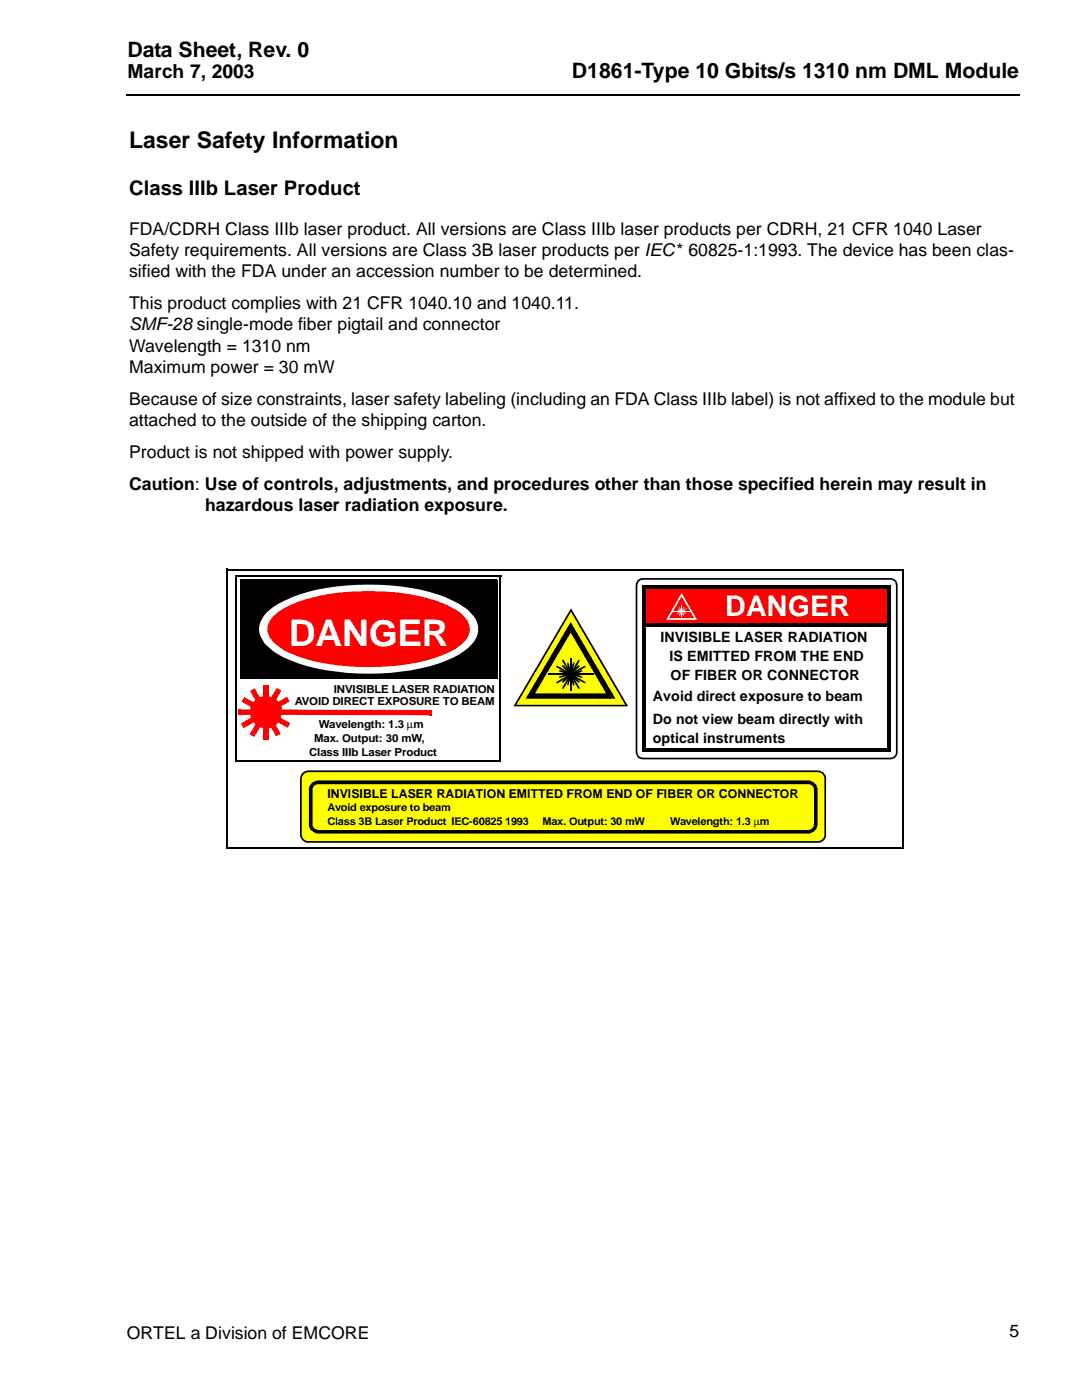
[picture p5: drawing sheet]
<svg xmlns="http://www.w3.org/2000/svg" width="216mm" height="279mm" viewBox="0 0 216 279" stroke-linecap="round" stroke-linejoin="round" font-family="sans-serif">
<defs><g id="words">
<text font-size="7.3" fill="#fff" x="57.6" y="128.9">DANGER</text>
<text font-size="5.7" fill="#fff" x="144.6" y="123">DANGER</text>
<text font-size="4.6" x="25.7" y="29.6">Laser Safety Information</text>
<g font-size="4.2">
<text x="25.4" y="11.3">Data Sheet, Rev. 0</text>
<text x="114" y="15.6">D1861-Type 10 Gbits/s 1310 nm DML Module</text>
</g>
<text font-size="4" x="25.7" y="38.8">Class IIIb Laser Product</text>
<text font-size="3.9" x="25.4" y="15.6">March 7, 2003</text>
<g font-size="3.5">
<text x="25.7" y="46.9">FDA/CDRH Class IIIb laser product. All versions are Class IIIb laser products per CDRH, 21 CFR 1040 Laser</text>
<text x="25.7" y="51.1">Safety requirements. All versions are Class 3B laser products per IEC* 60825-1:1993. The device has been clas-</text>
<text x="25.7" y="55.4">sified with the FDA under an accession number to be determined.</text>
<text x="25.7" y="61.7">This product complies with 21 CFR 1040.10 and 1040.11.</text>
<text x="25.7" y="66">SMF-28 single-mode fiber pigtail and connector</text>
<text x="25.7" y="70.2">Wavelength = 1310 nm</text>
<text x="25.7" y="74.4">Maximum power = 30 mW</text>
<text x="25.7" y="80.8">Because of size constraints, laser safety labeling (including an FDA Class IIIb label) is not affixed to the module but</text>
<text x="25.7" y="85">attached to the outside of the shipping carton.</text>
<text x="25.7" y="91.4">Product is not shipped with power supply.</text>
<text x="25.7" y="97.7">Caution: Use of controls, adjustments, and procedures other than those specified herein may result in</text>
<text x="40.9" y="101.9">hazardous laser radiation exposure.</text>
<text x="25.3" y="267.3">ORTEL a Division of EMCORE</text>
<text x="201.3" y="266.7">5</text>
</g>
<g font-size="2.8">
<text x="131.7" y="128.1">INVISIBLE LASER RADIATION</text>
<text x="133.5" y="132">IS EMITTED FROM THE END</text>
<text x="133.7" y="135.8">OF FIBER OR CONNECTOR</text>
<text x="130.2" y="139.9">Avoid direct exposure to beam</text>
<text x="130.2" y="144.5">Do not view beam directly with</text>
<text x="130.2" y="148.3">optical instruments</text>
</g>
<text font-size="2.5" x="65.3" y="159.2">INVISIBLE LASER RADIATION EMITTED FROM END OF FIBER OR CONNECTOR</text>
<g font-size="2.2">
<text x="58.8" y="140.8">AVOID DIRECT EXPOSURE TO BEAM</text>
<text x="66.6" y="138.2">INVISIBLE LASER RADIATION</text>
<text x="62.6" y="148">Max. Output: 30 mW,</text>
<text x="63.6" y="145.2">Wavelength: 1.3 µm</text>
<text x="61.6" y="150.9">Class IIIb Laser Product</text>
</g>
<g font-size="2.1">
<text x="65.3" y="161.9">Avoid exposure to beam</text>
<text x="65.3" y="164.6">Class 3B Laser Product IEC-60825 1993</text>
<text x="108.2" y="164.6">Max. Output: 30 mW</text>
<text x="133.6" y="164.6">Wavelength: 1.3 µm</text>
</g>
</g></defs>
<path d="M25.2 18.8h.2v.4h-.2zM203.2 18.8h.2v.4h-.2z" fill="#000"/>
<path d="M25.4 19h177.8" fill="none" stroke="#000" stroke-width=".34"/>
<path d="M25.7 26.6h177.5v237.5h-177.5z" fill="#fff"/>
<path d="M45.2 113.5v55.7M45.2 113.7h134.9M47 114.9v36.9M47 115h52.9M48 115.6v19.7M48 115.8h51.2M99 115.8v19.7M99.8 115v37M180 113.7v55.7M47.8 135.3h51.2M46.9 151.8h52.9M45 169.2h135" fill="none" stroke="#000" stroke-width=".34"/>
<path d="M48 115.8h51v19.5h-51z" fill="#000"/>
<g fill="#f00">
<path d="M47.5 141.6h.5v1.1h-.5z"/>
<path d="M85.6 141.7h.5v1h-.5z"/>
<path d="M48 141.6l37.6 .1v1h-37.6z"/>
<path d="M52.5 136.8h1.1v.5h-1.1z"/>
<path d="M52.5 147.1h1.1v.5h-1.1z"/>
<path d="M52.5 137.3h1.1v9.8h-1.1z"/>
<path d="M50 146.1l1 .5-.3 .5-.9-.5z"/>
<path d="M55.2 137.3l.9 .5-.3 .5-.9-.5z"/>
<path d="M54.9 137.8l.9 .5-4.8 8.3-1-.5z"/>
<path d="M48 144.4l.5-.3 .5 1-.4 .2z"/>
<path d="M56.8 139.3l.4-.2 .6 .9-.5 .3z"/>
<path d="M48.5 144.1l8.3-4.8 .5 1-8.3 4.8z"/>
<path d="M49.9 137.9l.9-.5 .3 .4-1 .5z"/>
<path d="M54.8 146.5l.9-.5 .3 .4-1 .5z"/>
<path d="M50.1 138.3l1-.5 4.6 8.2-.9 .5z"/>
<path d="M48.7 139.1l.4 .3-.5 .9-.4-.3z"/>
<path d="M57.4 144.1l.5 .2-.5 .9-.5-.2z"/>
<path d="M49.1 139.4l8.3 4.7-.5 .9-8.3-4.7z"/>
<path d="M50 140.9l.5 .1-.3 .9-.4-.1z"/>
<path d="M55.8 142.4l.4 .1-.2 .8-.5-.1z"/>
<path d="M50.5 141l5.3 1.4-.3 .8-5.3-1.3z"/>
<path d="M50.4 140.2l.6-.6 .3 .3-.6 .6z"/>
<path d="M54.7 144.5l.6-.7 .3 .3-.7 .7z"/>
<path d="M50.7 140.5l.6-.6 4 3.9-.6 .7z"/>
<path d="M49.8 142.5l.4-.1 .3 .8-.5 .1z"/>
<path d="M55.7 140.9l.4-.1 .2 .9-.4 .1z"/>
<path d="M50.2 142.4l5.5-1.5 .2 .9-5.4 1.4z"/>
<path d="M51.8 139.1l.8-.2 .1 .5-.8 .2z"/>
<path d="M53.3 145l.8-.2 .1 .4-.9 .2z"/>
<path d="M51.9 139.6l.8-.2 1.4 5.4-.8 .2z"/>
<path d="M53.4 138.9l.8 .2-.1 .5-.8-.2z"/>
<path d="M51.9 144.7l.8 .2-.1 .4-.8-.2z"/>
<path d="M53.3 139.4l.8 .2-1.4 5.3-.8-.2z"/>
<path d="M50.5 144.1l.3-.3 .6 .6-.3 .3z"/>
<path d="M54.7 139.8l.3-.3 .6 .7-.3 .3z"/>
<path d="M54.7 139.8l.6 .7-3.9 3.9-.6-.6z"/>
</g>
<path d="M53.1 122.6l.5-.5a16.9 16.9 0 0 1 7.8-3.8 49.5 49.5 0 0 1 25.9 .5 14.3 14.3 0 0 1 6.6 3.8 4.2 4.2 0 0 1-.4 6.3 20.1 20.1 0 0 1-9.7 4.3 49.1 49.1 0 0 1-24.1-.9 14.9 14.9 0 0 1-6.9-4.2 4 4 0 0 1 .3-5.5z" fill-rule="evenodd" fill="#fff"/>
<g fill="#fff">
<path d="M53.4 122a23.1 23.1 0 0 1 11.7-4.7 47.9 47.9 0 0 1 23.8 1.9 12.9 12.9 0 0 1 5.1 3.3 4.1 4.1 0 0 1 1.3 3.1h-.3l-.1-.9-.3-.8-1.2-1.6-.9-.8-2.3-1.3a30.2 30.2 0 0 0-6.4-2.2 52 52 0 0 0-14.7-.8h.1a41 41 0 0 0-9.4 1.8 20.1 20.1 0 0 0-5.3 2.5l-1.6 1.6-.7 1.1-.2 .9h-.3a5.7 5.7 0 0 1 1.7-3.1z"/>
<path d="M51.7 125.1h.3l.1 1.3 .8 1.7 1.6 1.5a18.5 18.5 0 0 0 5.3 2.6v-.1a40.9 40.9 0 0 0 9.4 1.8h-.1a53.2 53.2 0 0 0 12.9-.5l5.2-1.2 3-1.2 2.8-1.8 1.1-1.1 .5-.8 .3-.9 .3 .1a6.1 6.1 0 0 1-2.6 3.4 27.1 27.1 0 0 1-12.6 4.1 46.4 46.4 0 0 1-21.9-2.1 12.5 12.5 0 0 1-5.4-3.7 4.1 4.1 0 0 1-1-3.1z"/>
<path d="M95 125.6h.3l-.1 .9-.3-.1z"/>
</g>
<path d="M54.7 123a16 16 0 0 1 7.6-3.6 48.2 48.2 0 0 1 25.3 .9 10.3 10.3 0 0 1 5.3 3.4 3.3 3.3 0 0 1-1 4.7 19.8 19.8 0 0 1-8.8 3.7 49.6 49.6 0 0 1-22.3-.8 13.2 13.2 0 0 1-6.4-3.5 3.2 3.2 0 0 1 .3-4.8z" fill-rule="evenodd" fill="#f00"/>
<g fill="#f00">
<path d="M54.6 122.9a18.9 18.9 0 0 1 9.3-4 46.8 46.8 0 0 1 23.8 1.3 9.9 9.9 0 0 1 5.3 3.4 3.5 3.5 0 0 1 .7 2h-.4l-.2-1.1-.3-.7-.6-.7-1.2-1-2.1-1.1-1.3-.5-4.5-1.3a49.6 49.6 0 0 0-13.6-.8 39.5 39.5 0 0 0-10.1 2.1l-3.4 1.6a5.8 5.8 0 0 0-2 2.1l-.3 1v.7l-.4 .1a4 4 0 0 1 1.3-3.1z"/>
<path d="M53.3 126l.4-.1 .3 1.1 .5 .7 1.5 1.2 2.2 1.2 2.6 1a43.2 43.2 0 0 0 10.7 1.7 53.4 53.4 0 0 0 11.6-.9l3.1-.8 3.8-1.5 1.9-1.3 .6-.6 .6-1.1 .2-1h.4a4.4 4.4 0 0 1-2.5 3.6 26.6 26.6 0 0 1-11.7 3.6 49.8 49.8 0 0 1-18.8-1.4 13.8 13.8 0 0 1-6.1-3.2l-.8-1z"/>
</g>
<path d="M128.1 116.9h.8v32.8h-.8zM128.5 116.9h49.1v.7h-49.1zM176.9 117.2h.7v32.9h-.7zM128.1 149.4h49.1v.7h-49.1z" fill="#000"/>
<path d="M128.5 117.2h48.7v7.6h-48.7z" fill="#f00"/>
<path d="M128.5 117.1v7.7M128.5 117.2h48.9M177.2 117.2v7.8M128.3 124.8h48.9" fill="none" stroke="#f00" stroke-width=".34"/>
<path d="M128.1 116.9h.8v7.9h-.8zM128.2 115.4v.3zM127 116l.3-.4 .9-.2v.3l-.6 .2-.3 .3-.2 .6v33.3l.2 .6 .3 .3 .4 .2h49.8l.7-.5 .1-.4v-33.5l-.1-.6-.4-.3-.6-.2h-49.3v-.3h49.6a1.42 1.42 0 0 1 1.2 1.4v33.4a1.45 1.45 0 0 1-1.4 1.4h-49.4a1.4 1.4 0 0 1-1.5-1.4v-33.4zM128.5 116.9h49.1v.7h-49.1zM176.9 117.2h.7v8h-.7zM128.1 124.5h49.1v.7h-49.1z" fill="#000"/>
<g fill="#fff">
<path d="M135.8 118.8l.3-.2 2.9 5.1h-6.2l.3-.3h5.6v.3z"/>
<path d="M135.9 118.4l.2 .4-2.8 4.8-.3-.2z"/>
<path d="M135.8 120.9l.1 2.2z"/>
<path d="M135.3 121.1l1.2 1.9z"/>
<path d="M134.3 122h3.1z"/>
<path d="M135 121.4l1.9 1.2z"/>
<path d="M136.4 121l.1 .1z"/>
<path d="M135.3 123l.1 .1z"/>
<path d="M136.4 121l-1.1 2z"/>
<path d="M136.9 121.4v.1z"/>
<path d="M134.9 122.5l.1 .1z"/>
<path d="M134.9 122.5l2-1.1z"/>
<path d="M136.1 121.2v.1z"/>
<path d="M135.6 122.7l.1 .1z"/>
<path d="M136.1 121.2l-.4 1.6z"/>
<path d="M135.3 122.5l1.2-1z"/>
<path d="M136.6 121.8h.1z"/>
<path d="M135.1 122.1l.1 .1z"/>
<path d="M135.2 122.1l1.5-.3z"/>
<path d="M135.2 121.8l1.5 .3z"/>
<path d="M135.3 121.5l1.2 1z"/>
<path d="M135.6 121.3l.5 1.5z"/>
</g>
<path d="M113.8 121.8l11.1 19h-22.2z" fill="#ff0"/>
<g fill="#ff0">
<path d="M113.8 121.8l.1-.1 11.2 19.2h-22.6l.2-.2h22.2v.2z"/>
<path d="M113.8 121.6l.1 .2-11.2 19h-.1z"/>
</g>
<g fill="#000">
<path d="M113.8 124.1l.5 .8v.6l-8.1 13.7-.9-.6zM109.2 134.4h.2v.3h-.2zM111 132.8l.2 .1-.2 .3-.1-.1zM111.2 132.9l5.5 3.2-.2 .3-5.5-3.2zM110.9 136.1h.1l.2 .3h-.2zM111.6 133.7l.2 .1-.1 .3h-.2zM111.5 135l.2-.1 .1 .4h-.2zM112 131.8l.3-.2 .1 .1-.3 .2zM112.1 131.9l.3-.2 3.2 5.5-.3 .2zM112.1 137.2l.3 .2-.1 .1-.3-.1zM112 136.1l.1-.2 .3 .3-.1 .1zM112.3 132.7l.1 .1-.3 .3-.1-.1z"/>
<path d="M112.1 133.1l.3-.3 3.1 3.1-.3 .3zM113.1 136.6l.3 .1v.1l-.4-.1zM113 132.3l.4-.1v.2l-.3 .1zM113.1 132.5l.3-.1 1.2 4.2-.4 .1zM113.7 131.2h.3v.2h-.3zM113.7 137.8h.3v.1h-.3zM113.7 121.8l.3-.1 11.2 19.3h-22.8l.3-.4h22.2v.4zM113.3 125.5l1-.6 8.4 14.5h-17.9l.5-.8 .4-.2h16.1v1l-.5-.2zM114.3 132.2l.3 .1v.2l-.4-.1zM114.2 132.4l.4 .1-1.2 4.2-.3-.1zM114.2 136.7l.4-.1v.1l-.3 .1zM115.4 132.7l.2 .3-.1 .1-.3-.3z"/>
<path d="M112.1 135.9l3.1-3.1 .3 .3-3.1 3.1zM115.5 135.9l.1 .2-.2 .2-.2-.1zM115.3 137.4l.3-.2 .1 .2-.3 .1zM115.4 131.6l.3 .2-.1 .1-.3-.2zM115.3 131.7l.3 .2-3.2 5.5-.3-.2zM116 134.9l.1 .1-.1 .3h-.1zM111.8 133.8l4.2 1.1-.1 .4-4.2-1.2zM115.9 133.8l.1-.1 .1 .4h-.1zM111.7 134.9l4.2-1.1 .1 .3-4.2 1.2zM116.7 136.1h.1l-.2 .3h-.1zM116.5 132.9l.1-.1 .2 .3-.1 .1zM111 136.1l5.5-3.2 .2 .3-5.5 3.2z"/>
<path d="M118.2 134.4h.2v.3h-.2zM113.9 121.4l.1 .4-11.2 19.1-.3-.2z"/>
</g>
<path d="M109.4 134.6h8.8M113.8 131.4v6.4" fill="none" stroke="#000" stroke-width=".34"/>
<path d="M60.5 154.5l.4-.3 .6-.1h101.5a1.52 1.52 0 0 1 1.5 1.5v10.9a1.45 1.45 0 0 1-1.5 1.5h-101.5a1.52 1.52 0 0 1-1.5-1.5v-10.9l.1-.6z" fill-rule="evenodd" fill="#ff0"/>
<g fill="#ff0">
<path d="M60.4 154.5l.5-.4 .6-.1 .1 .1-.6 .2-.5 .3-.3 .4-.1 .6v10.9l.1 .6 .3 .5 .5 .3h.6h101.4h.6l.5-.3 .3-.6 .1-11.4-.1-.6-.3-.4-.5-.3-.6-.2h-101.5v-.1h101.6l.6 .1 .5 .4a1.14 1.14 0 0 1 .4 1.1v10.9a1.52 1.52 0 0 1-1.5 1.6h-101.6l-.6-.1a1.68 1.68 0 0 1-1-1.5v-10.9l.1-.6z"/>
<path d="M61.5 154l.1 .1z"/>
</g>
<path d="M61.5 153.8l.1 .3zM60.1 154.5l.4-.4 1-.3 .1 .3-.8 .2-.4 .4-.2 .7v11.1l.2 .8 .3 .3 .6 .3h102l.7-.4 .4-.7v-11.6l-.5-.9-.5-.2h-101.9v-.3h101.9l.9 .5 .4 .8v11.7a1.74 1.74 0 0 1-1.3 1.4h-102.2l-.6-.3a1.74 1.74 0 0 1-.8-1.4v-11.1zM62.1 156.4l.8-.6h.6v.7h-.4h.2l-.7 .3h.1l-.4 .7v-.2v7.5v-.2l.4 .7-.1-.1 .9 .5h97.6l.5-.2 .5-.4 .2-.6v-6.9l-.2-.6-.8-.5h.1h-97.9v-.7h98.1a2 2 0 0 1 1.4 1.8v6.9a1.96 1.96 0 0 1-1.8 1.9h-97.8a2.1 2.1 0 0 1-1.6-1.2l-.2-.3v-7.6zM63.5 155.8v.7z" fill="#000"/>
<use href="#words"/>
</svg>
